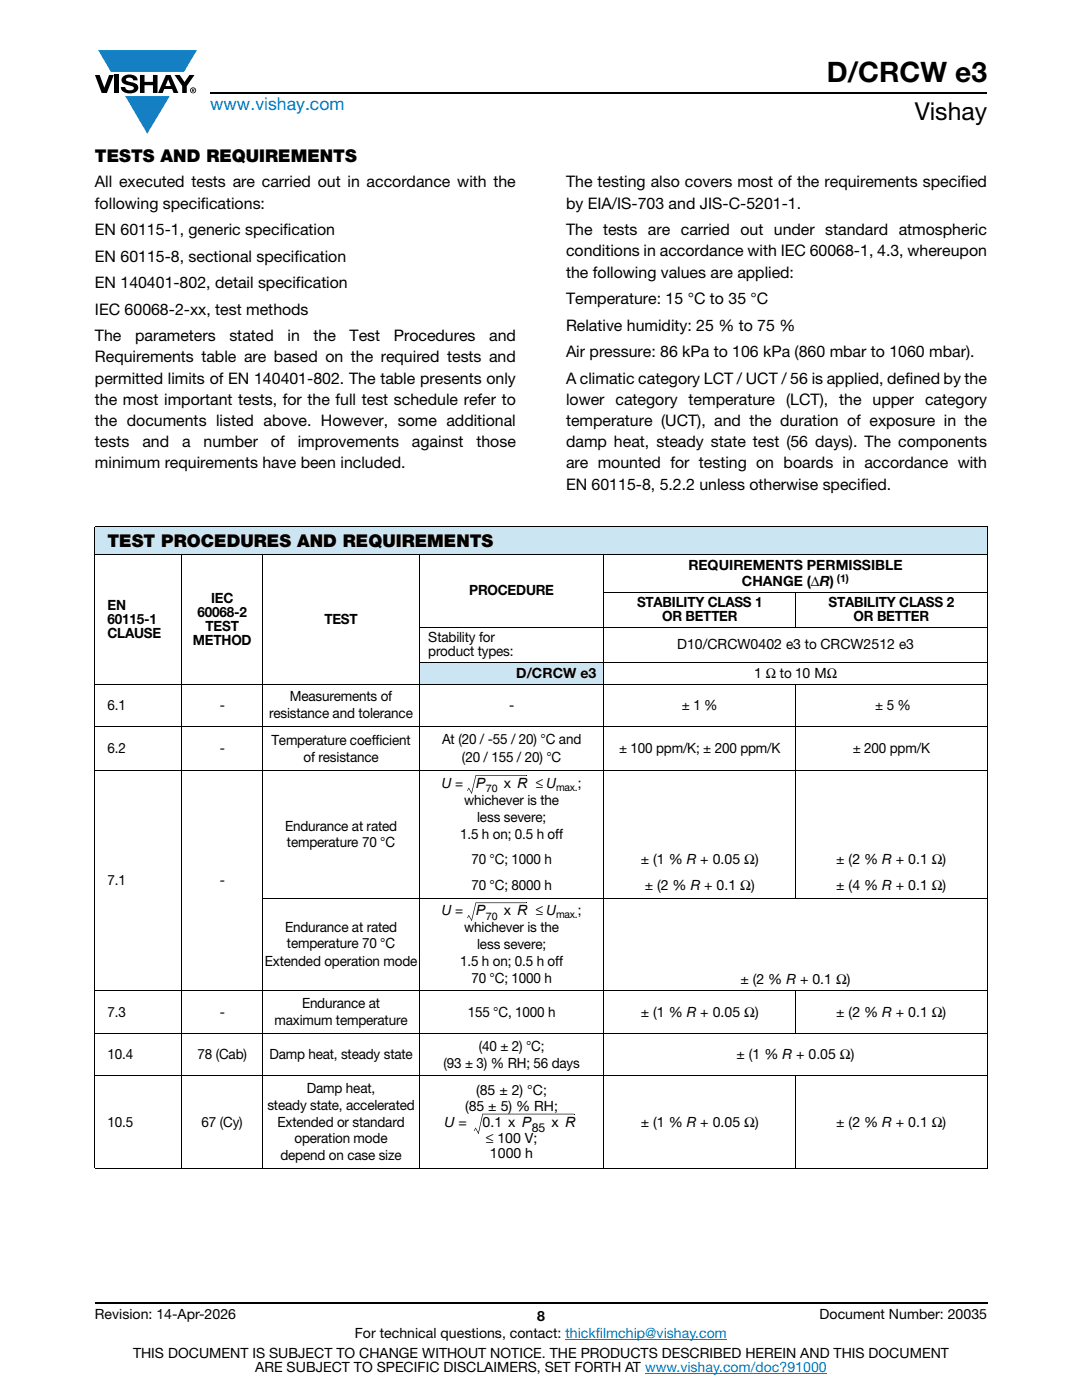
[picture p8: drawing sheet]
<svg xmlns="http://www.w3.org/2000/svg" width="216mm" height="279mm" viewBox="0 0 216 279" stroke-linecap="round" stroke-linejoin="round" font-family="sans-serif">
<defs><g id="words">
<text font-size="5.6" x="165" y="16.4">D/CRCW e3</text>
<text font-size="4.9" x="182.5" y="24">Vishay</text>
<text font-size="3.5" fill="#007ec4" x="42" y="21.9">www.vishay.com</text>
<g font-size="3.5">
<text x="18.9" y="32.3">TESTS AND REQUIREMENTS</text>
<text x="21.4" y="109.3">TEST PROCEDURES AND REQUIREMENTS</text>
</g>
<g font-size="3.2">
<text x="18.9" y="37.4">All executed tests are carried out in accordance with the</text>
<text x="18.9" y="41.6">following specifications:</text>
<text x="112.9" y="37.4">The testing also covers most of the requirements specified</text>
<text x="112.9" y="41.6">by EIA/IS-703 and JIS-C-5201-1.</text>
<text x="18.9" y="46.9">EN 60115-1, generic specification</text>
<text x="112.9" y="46.9">The tests are carried out under standard atmospheric</text>
<text x="18.9" y="52.2">EN 60115-8, sectional specification</text>
<text x="112.9" y="51.2">conditions in accordance with IEC 60068-1, 4.3, whereupon</text>
<text x="18.9" y="57.5">EN 140401-802, detail specification</text>
<text x="112.9" y="55.4">the following values are applied:</text>
<text x="18.9" y="62.8">IEC 60068-2-xx, test methods</text>
<text x="112.9" y="60.7">Temperature: 15 °C to 35 °C</text>
<text x="112.9" y="66">Relative humidity: 25 % to 75 %</text>
<text x="18.9" y="68.1">The</text>
<text x="26.9" y="68.1">parameters</text>
<text x="45.8" y="68.1">stated</text>
<text x="57.4" y="68.1">in</text>
<text x="62.6" y="68.1">the</text>
<text x="69.7" y="68.1">Test</text>
<text x="78.6" y="68.1">Procedures</text>
<text x="97.6" y="68.1">and</text>
<text x="112.9" y="71.3">Air pressure: 86 kPa to 106 kPa (860 mbar to 1060 mbar).</text>
<text x="18.9" y="72.3">Requirements table are based on the required tests and</text>
<text x="18.9" y="76.6">permitted limits of EN 140401-802. The table presents only</text>
<text x="112.9" y="76.6">A climatic category LCT / UCT / 56 is applied, defined by the</text>
<text x="18.9" y="80.8">the most important tests, for the full test schedule refer to</text>
<text x="112.9" y="80.8">lower category temperature (LCT), the upper category</text>
<text x="18.9" y="85">the documents listed above. However, some additional</text>
<text x="18.9" y="89.3">tests</text>
<text x="28.4" y="89.3">and</text>
<text x="36.3" y="89.3">a</text>
<text x="40.6" y="89.3">number</text>
<text x="54.1" y="89.3">of</text>
<text x="59.4" y="89.3">improvements</text>
<text x="82.2" y="89.3">against</text>
<text x="95.1" y="89.3">those</text>
<text x="112.9" y="85">temperature (UCT), and the duration of exposure in the</text>
<text x="112.9" y="89.3">damp heat, steady state test (56 days). The components</text>
<text x="18.9" y="93.5">minimum requirements have been included.</text>
<text x="112.9" y="93.5">are mounted for testing on boards in accordance with</text>
<text x="112.9" y="97.7">EN 60115-8, 5.2.2 unless otherwise specified.</text>
</g>
<g font-size="2.8">
<text x="137.4" y="113.7">REQUIREMENTS PERMISSIBLE</text>
<text x="93.6" y="118.8">PROCEDURE</text>
<text x="148" y="116.9">CHANGE (ΔR)</text>
<text x="21.4" y="121.7">EN</text>
<text x="21.4" y="124.5">60115-1</text>
<text x="39.4" y="123.1">60068-2</text>
<text x="41" y="125.9">TEST</text>
<text x="42.1" y="120.3">IEC</text>
<text x="64.7" y="124.5">TEST</text>
<text x="127.1" y="121.2">STABILITY CLASS 1</text>
<text x="132.1" y="124">OR BETTER</text>
<text x="165.3" y="121.2">STABILITY CLASS 2</text>
<text x="170.3" y="124">OR BETTER</text>
<text x="21.4" y="127.3">CLAUSE</text>
<text x="38.5" y="128.7">METHOD</text>
<text x="85.4" y="128.1">Stability for</text>
<text x="85.4" y="131">product types:</text>
<text x="135.1" y="129.6">D10/CRCW0402 e3 to CRCW2512 e3</text>
<text x="103" y="135.2">D/CRCW e3</text>
<text x="150.5" y="135.2">1 Ω to 10 MΩ</text>
<text x="21.4" y="141.7">6.1</text>
<text x="43.8" y="141.7">-</text>
<text x="53.7" y="143.4">resistance and tolerance</text>
<text x="57.8" y="140">Measurements of</text>
<text x="101.6" y="141.7">-</text>
<text x="136.1" y="141.7">± 1 %</text>
<text x="174.6" y="141.7">± 5 %</text>
<text x="54.2" y="148.7">Temperature coefficient</text>
<text x="88.2" y="148.5">At (20 / -55 / 20) °C and</text>
<text x="21.4" y="150.3">6.2</text>
<text x="43.8" y="150.3">-</text>
<text x="60.6" y="152">of resistance</text>
<text x="92.2" y="152.2">(20 / 155 / 20) °C</text>
<text x="123.5" y="150.3">± 100 ppm/K; ± 200 ppm/K</text>
<text x="170.2" y="150.3">± 200 ppm/K</text>
<text x="88.2" y="157.3">U =</text>
<text x="92.6" y="160.6">whichever is the</text>
<text x="95" y="157.3">P</text>
<text x="100.5" y="157.3">x R ≤ U</text>
<text x="115.3" y="157.3">;</text>
<text x="56.9" y="165.8">Endurance at rated</text>
<text x="91.8" y="167.3">1.5 h on; 0.5 h off</text>
<text x="95.2" y="164">less severe;</text>
<text x="57.3" y="169.1">temperature 70 °C</text>
<text x="94.1" y="172.5">70 °C; 1000 h</text>
<text x="127.9" y="172.5">± (1 % R + 0.05 Ω)</text>
<text x="166.9" y="172.5">± (2 % R + 0.1 Ω)</text>
<text x="21.4" y="176.7">7.1</text>
<text x="43.8" y="176.7">-</text>
<text x="94.1" y="177.6">70 °C; 8000 h</text>
<text x="128.7" y="177.6">± (2 % R + 0.1 Ω)</text>
<text x="166.9" y="177.6">± (4 % R + 0.1 Ω)</text>
<text x="88.2" y="182.7">U =</text>
<text x="95" y="182.7">P</text>
<text x="100.5" y="182.7">x R ≤ U</text>
<text x="115.3" y="182.7">;</text>
<text x="56.9" y="186">Endurance at rated</text>
<text x="57.3" y="189.2">temperature 70 °C</text>
<text x="92.6" y="186">whichever is the</text>
<text x="95.2" y="189.4">less severe;</text>
<text x="52.8" y="192.7">Extended operation mode</text>
<text x="91.8" y="192.7">1.5 h on; 0.5 h off</text>
<text x="94.1" y="196.1">70 °C; 1000 h</text>
<text x="147.7" y="196.4">± (2 % R + 0.1 Ω)</text>
<text x="21.4" y="202.9">7.3</text>
<text x="43.8" y="202.9">-</text>
<text x="60.3" y="201.2">Endurance at</text>
<text x="93.3" y="202.9">155 °C, 1000 h</text>
<text x="127.9" y="202.9">± (1 % R + 0.05 Ω)</text>
<text x="166.9" y="202.9">± (2 % R + 0.1 Ω)</text>
<text x="54.8" y="204.6">maximum temperature</text>
<text x="95.5" y="209.7">(40 ± 2) °C;</text>
<text x="21.4" y="211.3">10.4</text>
<text x="39.4" y="211.3">78 (Cab)</text>
<text x="53.7" y="211.3">Damp heat, steady state</text>
<text x="88.5" y="213">(93 ± 3) % RH; 56 days</text>
<text x="147" y="211.3">± (1 % R + 0.05 Ω)</text>
<text x="53.4" y="221.5">steady state, accelerated</text>
<text x="61.2" y="218.1">Damp heat,</text>
<text x="92.8" y="221.7">(85 ± 5) % RH;</text>
<text x="95" y="218.5">(85 ± 2) °C;</text>
<text x="21.4" y="224.9">10.5</text>
<text x="40.2" y="224.9">67 (Cy)</text>
<text x="55.4" y="224.9">Extended or standard</text>
<text x="88.7" y="224.9">U =</text>
<text x="96.3" y="224.9">0.1 x P</text>
<text x="110.1" y="224.9">x R</text>
<text x="127.9" y="224.9">± (1 % R + 0.05 Ω)</text>
<text x="166.9" y="224.9">± (2 % R + 0.1 Ω)</text>
<text x="56" y="231.6">depend on case size</text>
<text x="58.8" y="228.2">operation mode</text>
<text x="96.9" y="228">≤ 100 V;</text>
<text x="97.8" y="231.2">1000 h</text>
<text x="18.9" y="263.3">Revision: 14-Apr-2026</text>
<text x="107.2" y="263.6">8</text>
<text x="163.6" y="263.3">Document Number: 20035</text>
<text x="70.8" y="267.1">For technical questions, contact: thickfilmchip@vishay.com</text>
<text x="26.5" y="271">THIS DOCUMENT IS SUBJECT TO CHANGE WITHOUT NOTICE. THE PRODUCTS DESCRIBED HEREIN AND THIS DOCUMENT</text>
<text x="50.9" y="273.8">ARE SUBJECT TO SPECIFIC DISCLAIMERS, SET FORTH AT www.vishay.com/doc?91000</text>
</g>
<text font-size="2.5" x="106.1" y="226">85</text>
<g font-size="2.1">
<text x="167" y="116.1">(1)</text>
<text x="96.9" y="158.2">70</text>
<text x="111" y="157.8">max.</text>
<text x="96.9" y="183.6">70</text>
<text x="111" y="183.2">max.</text>
</g>
</g></defs>
<g fill="#147fc3">
<path d="M19.6 10h19.7l-2.6 4.3h-1.1h-13.5z"/>
<path d="M25 19.2h8.9l-4.5 7.5z"/>
</g>
<g fill="#000">
<path d="M18.9 15h1l.9 2.5 1-2.5h.9l-1.4 3.6h-1zM22.9 15h.9v3.6h-.9zM24.6 15.3a2.1 2.1 0 0 1 2.8 .3l.1 .4h-.9a.79 .79 0 0 0-.7-.5 .79 .79 0 0 0-.8 .4l.3 .3 1 .2a1.08 1.08 0 0 1 1.2 1 1.08 1.08 0 0 1-1.1 1.2 1.73 1.73 0 0 1-2.4-1.2h.9a.96 .96 0 0 0 .8 .6 .96 .96 0 0 0 .9-.4 1.31 1.31 0 0 0-1.2-.6 1.03 1.03 0 0 1-1.1-.6 1.03 1.03 0 0 1 .2-1.1zM27.9 15h.9v1.3h1.7v-1.3h.9v3.6h-.9v-1.6h-1.7v1.6h-.9zM34.8 15h1.1l.9 1.4 1-1.4h1l-1.5 2.2v1.4h-.9v-1.4z"/>
<path d="M33.6 15.9l.5 1.3h-1.1zM33.1 15l-1.6 3.6h1l.3-.8h1.5l.3 .8h1l-1.6-3.6z"/>
<path d="M38.4 17.8h.2v.2h-.2zM38.3 17.7v.7h.1v-.3l.4 .3-.2-.3 .2-.2-.1-.2z"/>
<path d="M38.1 18a.46 .46 0 0 1 .9 0 .46 .46 0 0 1-.9 0zM37.9 18a.6 .6 0 0 0 1.2 0 .6 .6 0 0 0-1.2 0z"/>
</g>
<path d="M42 18.6h155M18.9 260h178.1" fill="none" stroke="#000" stroke-width=".36"/>
<path d="M112.8 267.3h32.3M128.7 274h36.3" fill="none" stroke="#007ec4" stroke-width=".2"/>
<g fill="#cce5f3">
<path d="M18.9 105.1h178.1v5.5h-178.1z"/>
<path d="M83.7 132.1h36.8v4.4h-36.8z"/>
</g>
<g fill="none" stroke="#000" stroke-width=".2">
<path d="M18.9 105.1h178.1M18.9 110.6h178.1M18.9 105.2v127.9M36.2 110.6v122.7M52.4 110.6v122.7M83.7 110.6v122.7M120.4 118.2h76.6M120.5 110.6v122.7M158.7 118.1v7.2M197 105.2v127.9M18.9 136.5h178.1M83.6 125.2h113.4"/>
<path d="M83.6 132.1h113.4M158.7 136.4v42.9M18.9 145h178.1M18.9 153.8h178.1M94.9 154.8h10M52.3 179.2h144.7M18.9 197.7h178.1M94.9 180.2h10M158.7 197.7v8.6M18.9 206.2h178.1M18.9 214.7h178.1M158.7 214.6v18.7"/>
<path d="M18.9 233.2h178.1M96.2 222.3h18.3"/>
</g>
<g fill="#000">
<path d="M93.2 157.8l.1 .1zM93.5 157.3h.1l-.3 .5h-.1zM94.1 158.3h.1zM93.5 157.2l.7 1.1h-.1l-.6-1zM94 158.3l.2 .1zM94.9 154.8h.1l-.8 3.5h-.2zM104.9 154.7l.1 .1zM93.2 183.2l.1 .1zM93.5 182.7h.1l-.3 .5h-.1zM94.1 183.7h.1zM93.5 182.6l.7 1.1h-.1l-.6-1zM94 183.7l.2 .1z"/>
<path d="M94.9 180.2h.1l-.8 3.5h-.2zM104.9 180.1l.1 .1zM94.6 225.6l.1 .1zM94.8 225.1l.2 .1-.3 .5-.1-.1zM95.4 226.2h.1zM94.9 225l.6 1.2h-.1l-.6-1zM95.4 226.2l.1 .1zM96.2 222.3l.2 .1-.9 3.8h-.1zM114.5 222.3l.1 .1z"/>
</g>
<use href="#words"/>
</svg>
